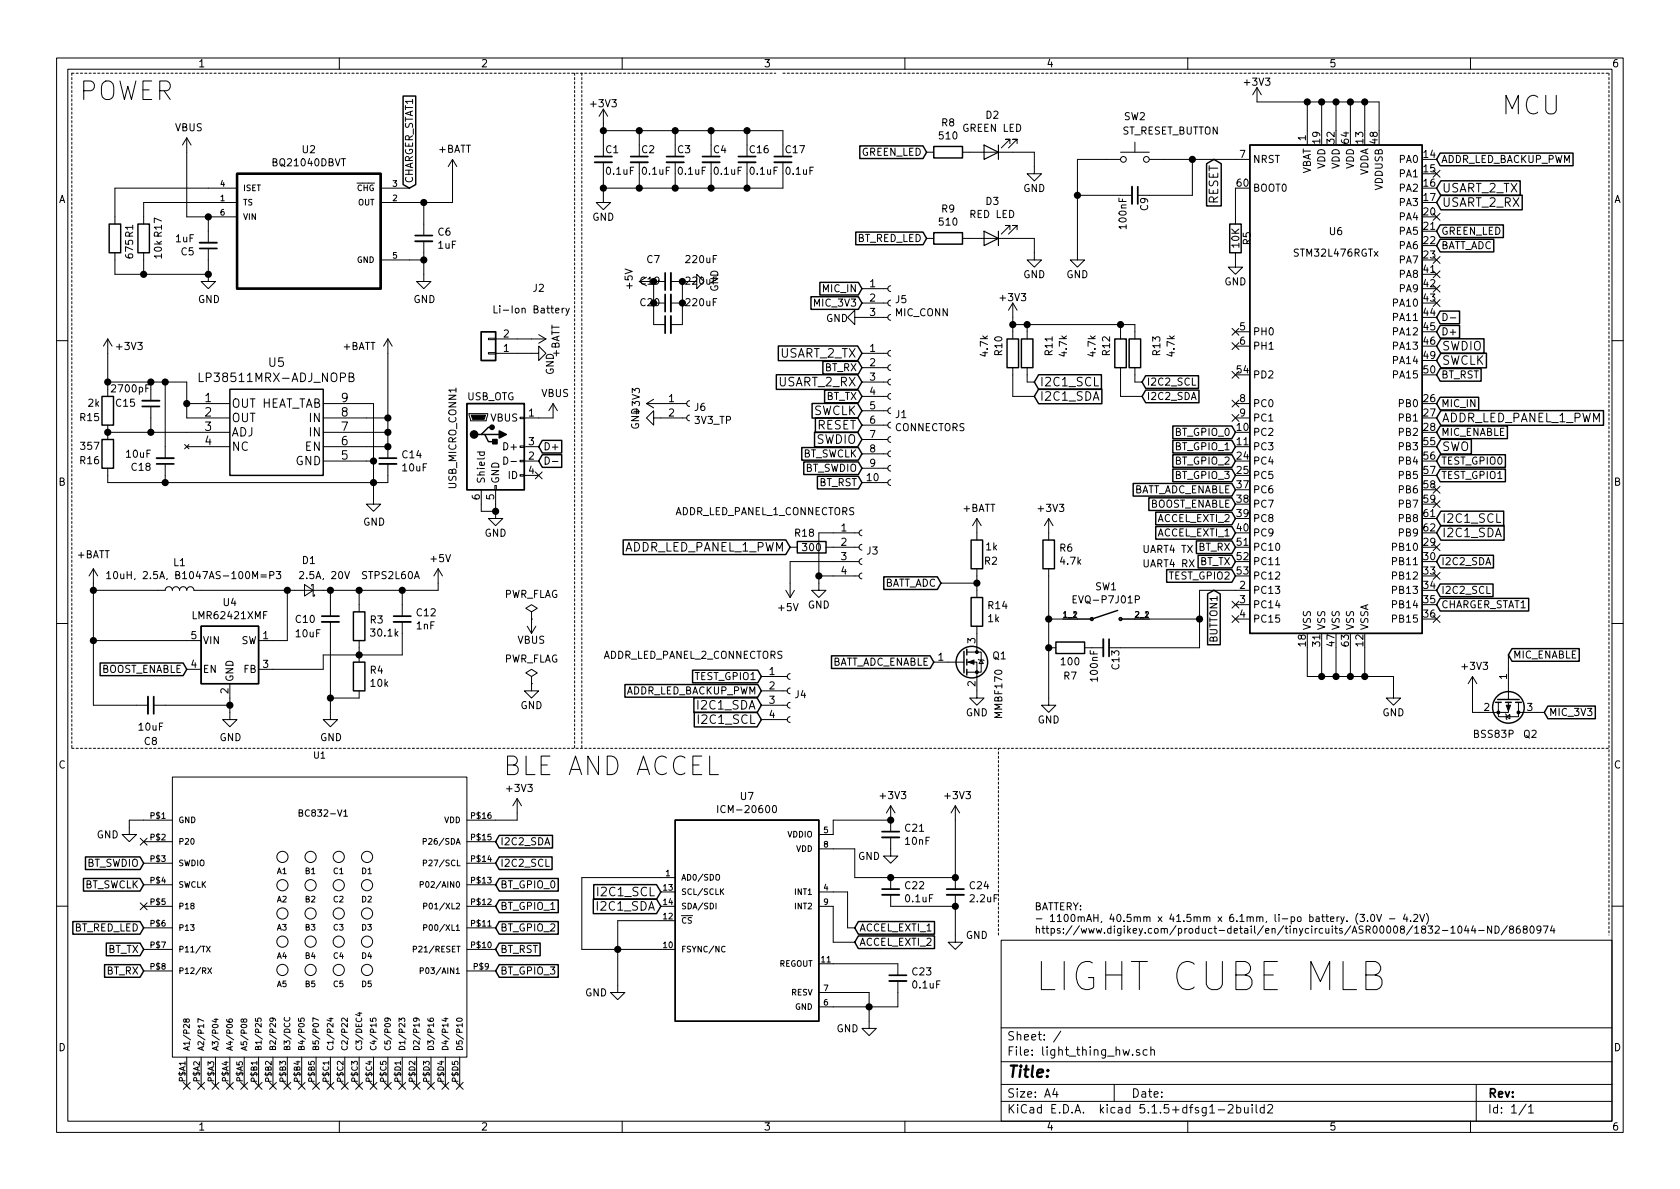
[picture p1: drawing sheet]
<svg xmlns="http://www.w3.org/2000/svg" width="297mm" height="210mm" viewBox="0 0 297 210" stroke-linecap="round" stroke-linejoin="round" font-family="sans-serif">
<defs><g id="words">
<text font-size="6.9" x="182.9" y="175.3">LIGHT CUBE MLB</text>
<g font-size="4.6">
<text x="14" y="17.8">POWER</text>
<text x="265.4" y="20.3">MCU</text>
<text x="88.9" y="137.2">BLE AND ACCEL</text>
</g>
<text font-size="2.8" x="178" y="190.5">Title:</text>
<g font-size="2.1">
<text x="254.9" y="34">USART_2_TX</text>
<text x="215.4" y="36.2" transform="rotate(-90 215.4 36.2)">RESET</text>
<text x="254.9" y="36.6">USART_2_RX</text>
<text x="47.5" y="64.9">U5</text>
<text x="137.9" y="63.2">USART_2_TX</text>
<text x="254.9" y="64.5">SWCLK</text>
<text x="254.9" y="62">SWDIO</text>
<text x="36.1" y="67.6">LP38511MRX-ADJ_NOPB</text>
<text x="36.2" y="71.1">1</text>
<text x="60.4" y="71.1">9</text>
<text x="137.7" y="68.3">USART_2_RX</text>
<text x="183.8" y="70.9">I2C1_SDA</text>
<text x="183.8" y="68.3">I2C1_SCL</text>
<text x="36.2" y="73.7">2</text>
<text x="36.2" y="76.2">3</text>
<text x="40.9" y="72.1">OUT HEAT_TAB</text>
<text x="40.9" y="74.6">OUT</text>
<text x="40.9" y="77.2">ADJ</text>
<text x="54.8" y="77.2">IN</text>
<text x="54.8" y="74.6">IN</text>
<text x="60.4" y="76.2">7</text>
<text x="60.4" y="73.7">8</text>
<text x="143.7" y="73.4">SWCLK</text>
<text x="144.4" y="75.9">RESET</text>
<text x="254.9" y="74.7">ADDR_LED_PANEL_1_PWM</text>
<text x="36.2" y="78.7">4</text>
<text x="40.9" y="79.7">NC</text>
<text x="52.2" y="82.3">GND</text>
<text x="54" y="79.7">EN</text>
<text x="60.4" y="81.3">5</text>
<text x="60.4" y="78.7">6</text>
<text x="144.3" y="78.5">SWDIO</text>
<text x="254.9" y="79.8">SWO</text>
<text x="254.9" y="95">I2C1_SDA</text>
<text x="254.9" y="92.5">I2C1_SCL</text>
<text x="110.1" y="97.5">ADDR_LED_PANEL_1_PWM</text>
<text x="123.6" y="125.5">I2C1_SDA</text>
<text x="123.8" y="128">I2C1_SCL</text>
<text x="105.8" y="161">I2C1_SDA</text>
<text x="106" y="158.5">I2C1_SCL</text>
<text x="178" y="184">Sheet: /</text>
<text x="178" y="186.7">File: light_thing_hw.sch</text>
<text x="178" y="196.9">KiCad E.D.A. kicad 5.1.5+dfsg1-2build2</text>
<text x="178" y="194.1">Size: A4</text>
<text x="200" y="194.1">Date:</text>
<text x="263" y="194.1">Rev:</text>
<text x="263" y="196.9">Id: 1/1</text>
</g>
<g font-size="1.8">
<text x="35" y="11.9">1</text>
<text x="85" y="11.9">2</text>
<text x="135" y="11.9">3</text>
<text x="185" y="11.9">4</text>
<text x="235" y="11.9">5</text>
<text x="285" y="11.9">6</text>
<text x="220.2" y="15.2">+3V3</text>
<text x="31" y="23.2">VBUS</text>
<text x="104.6" y="19">+3V3</text>
<text x="166.5" y="22.3">R8</text>
<text x="170.3" y="23.3">GREEN LED</text>
<text x="174.3" y="21">D2</text>
<text x="198.3" y="23.8">ST_RESET_BUTTON</text>
<text x="198.8" y="21.3">SW2</text>
<text x="48.4" y="29.4">BQ21040DBVT</text>
<text x="53.5" y="27.1">U2</text>
<text x="77.5" y="27">+BATT</text>
<text x="107.1" y="27.1">C1</text>
<text x="113.5" y="27.1">C2</text>
<text x="119.8" y="27.1">C3</text>
<text x="126.2" y="27.1">C4</text>
<text x="132.6" y="27.1">C16</text>
<text x="139" y="27.1">C17</text>
<text x="152.2" y="27.6">GREEN_LED</text>
<text x="166.2" y="24.7">510</text>
<text x="219.2" y="27.9">7</text>
<text x="221.5" y="28.8">NRST</text>
<text x="230.9" y="24.9" transform="rotate(-90 230.9 24.9)">1</text>
<text x="233.4" y="25.3" transform="rotate(-90 233.4 25.3)">19</text>
<text x="234.3" y="29.9" transform="rotate(-90 234.3 29.9)">VDD</text>
<text x="236" y="25.3" transform="rotate(-90 236 25.3)">32</text>
<text x="236.9" y="29.9" transform="rotate(-90 236.9 29.9)">VDD</text>
<text x="238.5" y="25.3" transform="rotate(-90 238.5 25.3)">64</text>
<text x="239.4" y="29.9" transform="rotate(-90 239.4 29.9)">VDD</text>
<text x="241" y="25.3" transform="rotate(-90 241 25.3)">13</text>
<text x="243.6" y="25.3" transform="rotate(-90 243.6 25.3)">48</text>
<text x="247.5" y="28.8">PA0</text>
<text x="251.8" y="27.9">14</text>
<text x="254.8" y="28.8">ADDR_LED_BACKUP_PWM</text>
<text x="10.4" y="35.9">A</text>
<text x="73" y="32.5" transform="rotate(-90 73 32.5)">CHARGER_STAT1</text>
<text x="107.3" y="30.9">0.1uF</text>
<text x="113.7" y="30.9">0.1uF</text>
<text x="120" y="30.9">0.1uF</text>
<text x="126.4" y="30.9">0.1uF</text>
<text x="132.7" y="30.9">0.1uF</text>
<text x="139.1" y="30.9">0.1uF</text>
<text x="180.9" y="34">GND</text>
<text x="218.7" y="33">60</text>
<text x="221.5" y="33.9">BOOT0</text>
<text x="231.8" y="31" transform="rotate(-90 231.8 31)">VBAT</text>
<text x="241.9" y="31.2" transform="rotate(-90 241.9 31.2)">VDDA</text>
<text x="244.5" y="33.6" transform="rotate(-90 244.5 33.6)">VDDUSB</text>
<text x="247.5" y="31.4">PA1</text>
<text x="247.5" y="33.9">PA2</text>
<text x="251.8" y="30.5">15</text>
<text x="251.8" y="33">16</text>
<text x="251.8" y="35.6">17</text>
<text x="285.4" y="35.9">A</text>
<text x="77.5" y="41.7">C6</text>
<text x="104.7" y="39">GND</text>
<text x="166.2" y="39.9">510</text>
<text x="166.5" y="37.6">R9</text>
<text x="171.6" y="38.6">RED LED</text>
<text x="174.3" y="36.2">D3</text>
<text x="199.2" y="40.3" transform="rotate(-90 199.2 40.3)">100nF</text>
<text x="203" y="37.2" transform="rotate(-90 203 37.2)">C9</text>
<text x="235.1" y="41.6">U6</text>
<text x="247.5" y="36.4">PA3</text>
<text x="247.5" y="39">PA4</text>
<text x="247.5" y="41.5">PA5</text>
<text x="251.8" y="38.1">20</text>
<text x="251.8" y="40.6">21</text>
<text x="254.8" y="41.5">GREEN_LED</text>
<text x="23.5" y="45.5" transform="rotate(-90 23.5 45.5)">675 R1</text>
<text x="28.6" y="45.6" transform="rotate(-90 28.6 45.6)">10k R17</text>
<text x="31.1" y="42.8">1uF</text>
<text x="32.1" y="45.2">C5</text>
<text x="77.5" y="44">1uF</text>
<text x="114.4" y="46.5">C7</text>
<text x="121.4" y="46.5">220uF</text>
<text x="151.4" y="42.8">BT_RED_LED</text>
<text x="219.1" y="43.8" transform="rotate(-90 219.1 43.8)">10K</text>
<text x="221.2" y="43.3" transform="rotate(-90 221.2 43.3)">R5</text>
<text x="229" y="45.4">STM32L476RGTx</text>
<text x="247.5" y="44.1">PA6</text>
<text x="247.5" y="46.6">PA7</text>
<text x="251.8" y="43.2">22</text>
<text x="251.8" y="45.7">23</text>
<text x="254.8" y="44.1">BATT_ADC</text>
<text x="35" y="53.6">GND</text>
<text x="73.1" y="53.6">GND</text>
<text x="94.3" y="51.6">J2</text>
<text x="111.9" y="51" transform="rotate(-90 111.9 51)">+5V</text>
<text x="113.3" y="50.3">C19</text>
<text x="121.4" y="50.3">220uF</text>
<text x="127" y="51.6" transform="rotate(-90 127 51.6)">GND</text>
<text x="145.6" y="51.7">MIC_IN</text>
<text x="153.8" y="50.8">1</text>
<text x="153.8" y="53.3">2</text>
<text x="158.4" y="53.6">J5</text>
<text x="177" y="53.3">+3V3</text>
<text x="180.9" y="49.2">GND</text>
<text x="188.5" y="49.2">GND</text>
<text x="216.5" y="50.5">GND</text>
<text x="247.5" y="49.1">PA8</text>
<text x="247.5" y="51.7">PA9</text>
<text x="251.8" y="53.3">43</text>
<text x="251.8" y="48.3">41</text>
<text x="251.8" y="50.8">42</text>
<text x="88.3" y="55.4">Li-Ion Battery</text>
<text x="89.1" y="59.7">2</text>
<text x="113.3" y="54.1">C20</text>
<text x="121.4" y="54.1">220uF</text>
<text x="144.2" y="54.2">MIC_3V3</text>
<text x="146" y="56.9">GND</text>
<text x="153.8" y="55.9">3</text>
<text x="158.3" y="55.9">MIC_CONN</text>
<text x="219.2" y="58.4">5</text>
<text x="221.5" y="59.3">PH0</text>
<text x="246.5" y="54.2">PA10</text>
<text x="246.5" y="56.8">PA11</text>
<text x="246.5" y="59.3">PA12</text>
<text x="251.8" y="55.9">44</text>
<text x="251.8" y="58.4">45</text>
<text x="254.8" y="59.3">D+</text>
<text x="20.8" y="61.9">+3V3</text>
<text x="60.6" y="61.9">+BATT</text>
<text x="89.1" y="62.2">1</text>
<text x="98.9" y="63.2" transform="rotate(-90 98.9 63.2)">+BATT</text>
<text x="145.8" y="65.7">BT_RX</text>
<text x="153.8" y="62.2">1</text>
<text x="153.8" y="64.8">2</text>
<text x="174.7" y="62.9" transform="rotate(-90 174.7 62.9)">4.7k</text>
<text x="177.2" y="62.8" transform="rotate(-90 177.2 62.8)">R10</text>
<text x="186.1" y="62.8" transform="rotate(-90 186.1 62.8)">R11</text>
<text x="188.6" y="62.9" transform="rotate(-90 188.6 62.9)">4.7k</text>
<text x="193.7" y="62.9" transform="rotate(-90 193.7 62.9)">4.7k</text>
<text x="196.3" y="62.8" transform="rotate(-90 196.3 62.8)">R12</text>
<text x="205.2" y="62.8" transform="rotate(-90 205.2 62.8)">R13</text>
<text x="207.7" y="62.9" transform="rotate(-90 207.7 62.9)">4.7k</text>
<text x="219.2" y="61">6</text>
<text x="221.5" y="61.8">PH1</text>
<text x="246.5" y="61.8">PA13</text>
<text x="246.5" y="64.4">PA14</text>
<text x="251.8" y="61">46</text>
<text x="251.8" y="63.5">49</text>
<text x="15.6" y="71.9">2k</text>
<text x="20" y="69.4">2700pF</text>
<text x="20.6" y="71.9">C15</text>
<text x="82.5" y="70.8">USB_OTG</text>
<text x="95.7" y="70.2">VBUS</text>
<text x="97.9" y="66.3" transform="rotate(-90 97.9 66.3)">GND</text>
<text x="118.3" y="71.1">1</text>
<text x="146" y="70.7">BT_TX</text>
<text x="153.8" y="67.3">3</text>
<text x="153.8" y="69.8">4</text>
<text x="202.7" y="68.2">I2C2_SCL</text>
<text x="202.7" y="70.7">I2C2_SDA</text>
<text x="218.7" y="66">54</text>
<text x="219.2" y="71.1">8</text>
<text x="221.5" y="66.9">PD2</text>
<text x="246.5" y="66.9">PA15</text>
<text x="251.8" y="66">50</text>
<text x="251.8" y="71.1">26</text>
<text x="254.8" y="66.9">BT_RST</text>
<text x="14.2" y="74.5">R15</text>
<text x="86.8" y="74.5">VBUS</text>
<text x="93.5" y="73.7">1</text>
<text x="113" y="76" transform="rotate(-90 113 76)">GND</text>
<text x="113.1" y="73.1" transform="rotate(-90 113.1 73.1)">+3V3</text>
<text x="118.3" y="73.7">2</text>
<text x="122.8" y="72.7">J6</text>
<text x="122.9" y="75">3V3_TP</text>
<text x="153.8" y="72.4">5</text>
<text x="153.8" y="74.9">6</text>
<text x="153.8" y="77.5">7</text>
<text x="158.2" y="76.2">CONNECTORS</text>
<text x="158.4" y="73.9">J1</text>
<text x="207.9" y="77.1">BT_GPIO_0</text>
<text x="218.7" y="76.2">10</text>
<text x="219.2" y="73.7">9</text>
<text x="221.5" y="72">PC0</text>
<text x="221.5" y="74.5">PC1</text>
<text x="221.5" y="77.1">PC2</text>
<text x="247.5" y="72">PB0</text>
<text x="247.5" y="74.5">PB1</text>
<text x="247.5" y="77.1">PB2</text>
<text x="251.8" y="73.7">27</text>
<text x="251.8" y="76.2">28</text>
<text x="254.8" y="72">MIC_IN</text>
<text x="254.8" y="77.1">MIC_ENABLE</text>
<text x="14.2" y="82.1">R16</text>
<text x="14.4" y="79.5">357</text>
<text x="22.4" y="80.9">10uF</text>
<text x="23.3" y="83.3">C18</text>
<text x="71.2" y="81">C14</text>
<text x="71.2" y="83.4">10uF</text>
<text x="89.4" y="79.6">D+</text>
<text x="93.5" y="81.3">2</text>
<text x="93.5" y="78.7">3</text>
<text x="93.5" y="83.8">4</text>
<text x="96" y="79.6">D+</text>
<text x="141.8" y="80.9">BT_SWCLK</text>
<text x="142.3" y="83.4">BT_SWDIO</text>
<text x="153.8" y="80">8</text>
<text x="153.8" y="82.5">9</text>
<text x="207.9" y="82.2">BT_GPIO_2</text>
<text x="207.9" y="79.6">BT_GPIO_1</text>
<text x="218.7" y="78.7">11</text>
<text x="218.7" y="81.3">24</text>
<text x="218.7" y="83.8">25</text>
<text x="221.5" y="79.6">PC3</text>
<text x="221.5" y="82.2">PC4</text>
<text x="247.5" y="79.6">PB3</text>
<text x="247.5" y="82.2">PB4</text>
<text x="251.8" y="78.7">55</text>
<text x="251.8" y="81.3">56</text>
<text x="251.8" y="83.8">57</text>
<text x="254.8" y="82.2">TEST_GPIO0</text>
<text x="10.4" y="85.9">B</text>
<text x="80.7" y="86.4" transform="rotate(-90 80.7 86.4)">USB_MICRO_CONN1</text>
<text x="84.8" y="88.4" transform="rotate(-90 84.8 88.4)">6</text>
<text x="85.7" y="85.6" transform="rotate(-90 85.7 85.6)">Shield</text>
<text x="87.4" y="88.4" transform="rotate(-90 87.4 88.4)">5</text>
<text x="88.3" y="85.6" transform="rotate(-90 88.3 85.6)">GND</text>
<text x="89.9" y="84.7">ID</text>
<text x="144.7" y="86">BT_RST</text>
<text x="153.3" y="85.1">10</text>
<text x="199.9" y="87.2">BATT_ADC_ENABLE</text>
<text x="203.1" y="89.8">BOOST_ENABLE</text>
<text x="207.9" y="84.7">BT_GPIO_3</text>
<text x="218.7" y="86.4">37</text>
<text x="218.7" y="88.9">38</text>
<text x="221.5" y="84.7">PC5</text>
<text x="221.5" y="87.2">PC6</text>
<text x="221.5" y="89.8">PC7</text>
<text x="247.5" y="84.7">PB5</text>
<text x="247.5" y="87.2">PB6</text>
<text x="247.5" y="89.8">PB7</text>
<text x="251.8" y="86.4">58</text>
<text x="251.8" y="88.9">59</text>
<text x="254.8" y="84.7">TEST_GPIO1</text>
<text x="285.4" y="85.9">B</text>
<text x="64.2" y="93">GND</text>
<text x="85.7" y="94.9">GND</text>
<text x="119.3" y="91.1">ADDR_LED_PANEL_1_CONNECTORS</text>
<text x="140.6" y="94.9">R18</text>
<text x="148.7" y="94">1</text>
<text x="170.2" y="90.5">+BATT</text>
<text x="183.7" y="90.5">+3V3</text>
<text x="204.7" y="92.3">ACCEL_EXTI_2</text>
<text x="204.7" y="94.9">ACCEL_EXTI_1</text>
<text x="218.7" y="91.4">39</text>
<text x="218.7" y="94">40</text>
<text x="221.5" y="92.3">PC8</text>
<text x="221.5" y="94.9">PC9</text>
<text x="247.5" y="92.3">PB8</text>
<text x="247.5" y="94.9">PB9</text>
<text x="251.8" y="91.4">61</text>
<text x="251.8" y="94">62</text>
<text x="13.6" y="98.7">+BATT</text>
<text x="30.7" y="100.1">L1</text>
<text x="53.5" y="99.7">D1</text>
<text x="76.3" y="99.4">+5V</text>
<text x="142" y="97.5">300</text>
<text x="148.7" y="96.5">2</text>
<text x="148.7" y="99.1">3</text>
<text x="148.7" y="101.6">4</text>
<text x="153.3" y="98.1">J3</text>
<text x="174.1" y="99.9">R2</text>
<text x="174.4" y="97.3">1k</text>
<text x="187.4" y="97.6">R6</text>
<text x="187.6" y="99.9">4.7k</text>
<text x="201.9" y="100.3">UART4 RX</text>
<text x="201.9" y="97.8">UART4 TX</text>
<text x="211.9" y="97.4">BT_RX</text>
<text x="212" y="99.9">BT_TX</text>
<text x="218.7" y="96.5">51</text>
<text x="218.7" y="99.1">52</text>
<text x="218.7" y="101.6">53</text>
<text x="221.5" y="97.4">PC10</text>
<text x="221.5" y="99.9">PC11</text>
<text x="246.5" y="97.4">PB10</text>
<text x="246.5" y="99.9">PB11</text>
<text x="251.8" y="96.5">29</text>
<text x="251.8" y="99.1">30</text>
<text x="251.8" y="101.6">33</text>
<text x="254.8" y="99.9">I2C2_SDA</text>
<text x="21.3" y="102.4">10uH, 2.5A, B1047AS-100M=P3</text>
<text x="39.5" y="107.2">U4</text>
<text x="54.1" y="102.4">2.5A, 20V STPS2L60A</text>
<text x="89" y="105.7">PWR_FLAG</text>
<text x="142.8" y="107.6">GND</text>
<text x="156.1" y="103.8">BATT_ADC</text>
<text x="174.8" y="107.7">R14</text>
<text x="190.3" y="106.7">EVQ-P7J01P</text>
<text x="193.7" y="104.4">SW1</text>
<text x="206.7" y="102.5">TEST_GPIO2</text>
<text x="219.2" y="104.1">2</text>
<text x="219.2" y="106.7">3</text>
<text x="221.5" y="102.5">PC12</text>
<text x="221.5" y="105">PC13</text>
<text x="221.5" y="107.6">PC14</text>
<text x="246.5" y="102.5">PB12</text>
<text x="246.5" y="105">PB13</text>
<text x="246.5" y="107.6">PB14</text>
<text x="251.8" y="104.1">34</text>
<text x="251.8" y="106.7">35</text>
<text x="254.8" y="107.6">CHARGER_STAT1</text>
<text x="254.8" y="105">I2C2_SCL</text>
<text x="33.8" y="113">5</text>
<text x="34.4" y="109.5">LMR62421XMF</text>
<text x="35.8" y="113.9">VIN</text>
<text x="42.6" y="113.9">SW</text>
<text x="46.5" y="113">1</text>
<text x="52.3" y="110.2">C10</text>
<text x="52.4" y="112.7">10uF</text>
<text x="65.5" y="110.3">R3</text>
<text x="65.8" y="112.6">30.1k</text>
<text x="73.7" y="111.3">1nF</text>
<text x="73.7" y="109">C12</text>
<text x="91.5" y="113.8">VBUS</text>
<text x="137.7" y="108.1">+5V</text>
<text x="172.5" y="113.8" transform="rotate(-90 172.5 113.8)">3</text>
<text x="174.7" y="110">1k</text>
<text x="215.3" y="113.5" transform="rotate(-90 215.3 113.5)">BUTTON1</text>
<text x="219.2" y="109.2">4</text>
<text x="221.5" y="110.1">PC15</text>
<text x="231.8" y="111.5" transform="rotate(-90 231.8 111.5)">VSS</text>
<text x="234.3" y="111.5" transform="rotate(-90 234.3 111.5)">VSS</text>
<text x="236.9" y="111.5" transform="rotate(-90 236.9 111.5)">VSS</text>
<text x="239.4" y="111.5" transform="rotate(-90 239.4 111.5)">VSS</text>
<text x="241.9" y="111.5" transform="rotate(-90 241.9 111.5)">VSSA</text>
<text x="246.5" y="110.1">PB15</text>
<text x="251.8" y="109.2">36</text>
<text x="17.7" y="119">BOOST_ENABLE</text>
<text x="33.8" y="118.1">4</text>
<text x="35.8" y="119">EN</text>
<text x="43.1" y="119">FB</text>
<text x="46.5" y="118.1">3</text>
<text x="65.5" y="119.1">R4</text>
<text x="89" y="117.2">PWR_FLAG</text>
<text x="106.6" y="116.5">ADDR_LED_PANEL_2_CONNECTORS</text>
<text x="136" y="119.4">1</text>
<text x="146.5" y="117.7">BATT_ADC_ENABLE</text>
<text x="165.9" y="116.8">1</text>
<text x="175.6" y="116.6">Q1</text>
<text x="187.7" y="117.6">100</text>
<text x="197.9" y="118.3" transform="rotate(-90 197.9 118.3)">C13</text>
<text x="230.9" y="114.2" transform="rotate(-90 230.9 114.2)">18</text>
<text x="233.4" y="114.2" transform="rotate(-90 233.4 114.2)">31</text>
<text x="236" y="114.2" transform="rotate(-90 236 114.2)">47</text>
<text x="238.5" y="114.2" transform="rotate(-90 238.5 114.2)">63</text>
<text x="241" y="114.2" transform="rotate(-90 241 114.2)">12</text>
<text x="258.6" y="118.5">+3V3</text>
<text x="267.5" y="116.5">MIC_ENABLE</text>
<text x="40.4" y="122.7" transform="rotate(-90 40.4 122.7)">2</text>
<text x="41.3" y="120.6" transform="rotate(-90 41.3 120.6)">GND</text>
<text x="65.6" y="121.5">10k</text>
<text x="92" y="125.4">GND</text>
<text x="110.3" y="122.8">ADDR_LED_BACKUP_PWM</text>
<text x="122.9" y="120.3">TEST_GPIO1</text>
<text x="136" y="121.9">2</text>
<text x="136" y="124.5">3</text>
<text x="140.6" y="123.5">J4</text>
<text x="172.5" y="121.4" transform="rotate(-90 172.5 121.4)">2</text>
<text x="188.1" y="120.2">R7</text>
<text x="194.1" y="120.3" transform="rotate(-90 194.1 120.3)">100nF</text>
<text x="262.4" y="125.7">2</text>
<text x="266.4" y="120.1" transform="rotate(-90 266.4 120.1)">1</text>
<text x="270" y="125.7">3</text>
<text x="24.6" y="129.2">10uF</text>
<text x="25.6" y="131.7">C8</text>
<text x="38.8" y="131.1">GND</text>
<text x="56.6" y="131.1">GND</text>
<text x="136" y="127">4</text>
<text x="170.8" y="126.7">GND</text>
<text x="177.2" y="126.8" transform="rotate(-90 177.2 126.8)">MMBF170</text>
<text x="183.5" y="127.9">GND</text>
<text x="244.4" y="126.7">GND</text>
<text x="260.7" y="130.5">BSS83P</text>
<text x="269.4" y="130.5">Q2</text>
<text x="273.8" y="126.6">MIC_3V3</text>
<text x="10.4" y="135.9">C</text>
<text x="285.4" y="135.9">C</text>
<text x="89.7" y="140">+3V3</text>
<text x="127.7" y="143.8">ICM-20600</text>
<text x="131" y="141.5">U7</text>
<text x="155.8" y="141.3">+3V3</text>
<text x="167.2" y="141.3">+3V3</text>
<text x="17.1" y="148.3">GND</text>
<text x="88.4" y="149.5">I2C2_SDA</text>
<text x="160.1" y="147.1">C21</text>
<text x="160.1" y="149.4">10nF</text>
<text x="15.3" y="153.3">BT_SWDIO</text>
<text x="88.4" y="153.3">I2C2_SCL</text>
<text x="151.7" y="152.1">GND</text>
<text x="14.8" y="157.1">BT_SWCLK</text>
<text x="88.4" y="157.1">BT_GPIO_0</text>
<text x="88.4" y="160.9">BT_GPIO_1</text>
<text x="160.1" y="157.2">C22</text>
<text x="160.2" y="159.6">0.1uF</text>
<text x="171.5" y="157.2">C24</text>
<text x="171.6" y="159.6">2.2uF</text>
<text x="182.9" y="161">BATTERY:</text>
<text x="13" y="164.7">BT_RED_LED</text>
<text x="88.4" y="164.7">BT_GPIO_2</text>
<text x="151.9" y="167.3">ACCEL_EXTI_2</text>
<text x="151.9" y="164.7">ACCEL_EXTI_1</text>
<text x="170.8" y="166">GND</text>
<text x="182.9" y="163">- 1100mAH, 40.5mm x 41.5mm x 6.1mm, li-po battery. (3.0V - 4.2V)</text>
<text x="182.9" y="165.1">https://www.digikey.com/product-detail/en/tinycircuits/ASR00008/1832-1044-ND/8680974</text>
<text x="18.8" y="172.3">BT_RX</text>
<text x="19" y="168.5">BT_TX</text>
<text x="88.4" y="168.5">BT_RST</text>
<text x="88.4" y="172.3">BT_GPIO_3</text>
<text x="161.4" y="172.5">C23</text>
<text x="103.5" y="176.2">GND</text>
<text x="161.5" y="174.8">0.1uF</text>
<text x="10.4" y="185.9">D</text>
<text x="147.9" y="182.5">GND</text>
<text x="285.4" y="185.9">D</text>
<text x="35" y="199.9">1</text>
<text x="85" y="199.9">2</text>
<text x="135" y="199.9">3</text>
<text x="185" y="199.9">4</text>
<text x="235" y="199.9">5</text>
<text x="285" y="199.9">6</text>
</g>
<g font-size="1.6">
<text x="55.5" y="134.1">U1</text>
<text x="53.4" y="144.4">BC832-V1</text>
</g>
<g font-size="1.4">
<text x="39" y="33">4</text>
<text x="39" y="35.6">1</text>
<text x="42.9" y="33.8">ISET</text>
<text x="63.1" y="33.8">CHG</text>
<text x="69.5" y="33">3</text>
<text x="69.5" y="35.6">2</text>
<text x="39" y="38.1">6</text>
<text x="42.9" y="36.3">TS</text>
<text x="42.9" y="38.9">VIN</text>
<text x="63.3" y="36.3">OUT</text>
<text x="63.1" y="46.5">GND</text>
<text x="69.5" y="45.7">5</text>
<text x="188.1" y="109.2">1_1</text>
<text x="189.6" y="109.2">2</text>
<text x="200.8" y="109.2">2_1</text>
<text x="202.3" y="109.2">2</text>
<text x="26.7" y="144.8">P$1</text>
<text x="26.7" y="148.6">P$2</text>
<text x="31.5" y="145.5">GND</text>
<text x="31.5" y="149.3">P20</text>
<text x="75.6" y="149.3">P26/SDA</text>
<text x="78.5" y="145.5">VDD</text>
<text x="83.4" y="148.6">P$15</text>
<text x="83.4" y="144.8">P$16</text>
<text x="139.3" y="148.1">VDDIO</text>
<text x="145.7" y="147.3">5</text>
<text x="145.7" y="149.9">8</text>
<text x="26.7" y="152.4">P$3</text>
<text x="31.5" y="153.2">SWDIO</text>
<text x="49" y="154.6">A1</text>
<text x="54" y="154.6">B1</text>
<text x="59" y="154.6">C1</text>
<text x="64" y="154.6">D1</text>
<text x="75.8" y="153.2">P27/SCL</text>
<text x="83.4" y="152.4">P$14</text>
<text x="117.7" y="154.9">1</text>
<text x="120.4" y="155.7">AD0/SDO</text>
<text x="140.8" y="150.6">VDD</text>
<text x="26.7" y="156.2">P$4</text>
<text x="26.7" y="160">P$5</text>
<text x="31.5" y="157">SWCLK</text>
<text x="31.5" y="160.8">P18</text>
<text x="49" y="159.6">A2</text>
<text x="54" y="159.6">B2</text>
<text x="59" y="159.6">C2</text>
<text x="64" y="159.6">D2</text>
<text x="75.4" y="157">P02/AIN0</text>
<text x="76" y="160.8">P01/XL2</text>
<text x="83.4" y="160">P$12</text>
<text x="83.4" y="156.2">P$13</text>
<text x="117.3" y="157.5">13</text>
<text x="117.3" y="160">14</text>
<text x="120.4" y="158.2">SCL/SCLK</text>
<text x="120.4" y="160.8">SDA/SDI</text>
<text x="140.7" y="158.2">INT1</text>
<text x="140.7" y="160.8">INT2</text>
<text x="145.7" y="157.5">4</text>
<text x="145.7" y="160">9</text>
<text x="26.7" y="163.8">P$6</text>
<text x="26.7" y="167.6">P$7</text>
<text x="31.5" y="164.6">P13</text>
<text x="49" y="164.5">A3</text>
<text x="54" y="164.5">B3</text>
<text x="59" y="164.5">C3</text>
<text x="64" y="164.5">D3</text>
<text x="76" y="164.6">P00/XL1</text>
<text x="83.4" y="167.6">P$10</text>
<text x="83.4" y="163.8">P$11</text>
<text x="117.3" y="167.6">10</text>
<text x="117.3" y="162.6">12</text>
<text x="120.4" y="163.3">CS</text>
<text x="26.7" y="171.4">P$8</text>
<text x="31.5" y="168.4">P11/TX</text>
<text x="31.5" y="172.2">P12/RX</text>
<text x="49" y="169.5">A4</text>
<text x="54" y="169.5">B4</text>
<text x="59" y="169.5">C4</text>
<text x="64" y="169.5">D4</text>
<text x="73.9" y="168.4">P21/RESET</text>
<text x="75.4" y="172.2">P03/AIN1</text>
<text x="83.8" y="171.4">P$9</text>
<text x="120.4" y="168.4">FSYNC/NC</text>
<text x="137.7" y="170.9">REGOUT</text>
<text x="145.3" y="170.2">11</text>
<text x="49" y="174.5">A5</text>
<text x="54" y="174.5">B5</text>
<text x="59" y="174.5">C5</text>
<text x="64" y="174.5">D5</text>
<text x="139.9" y="176">RESV</text>
<text x="140.6" y="178.6">GND</text>
<text x="145.7" y="177.8">6</text>
<text x="145.7" y="175.3">7</text>
<text x="33.5" y="185.9" transform="rotate(-90 33.5 185.9)">A1/P28</text>
<text x="36.1" y="185.9" transform="rotate(-90 36.1 185.9)">A2/P17</text>
<text x="38.6" y="185.9" transform="rotate(-90 38.6 185.9)">A3/P04</text>
<text x="41.1" y="185.9" transform="rotate(-90 41.1 185.9)">A4/P06</text>
<text x="43.7" y="185.9" transform="rotate(-90 43.7 185.9)">A5/P08</text>
<text x="46.2" y="185.9" transform="rotate(-90 46.2 185.9)">B1/P25</text>
<text x="48.8" y="185.9" transform="rotate(-90 48.8 185.9)">B2/P29</text>
<text x="51.3" y="185.9" transform="rotate(-90 51.3 185.9)">B3/DCC</text>
<text x="53.8" y="185.9" transform="rotate(-90 53.8 185.9)">B4/P05</text>
<text x="56.4" y="185.9" transform="rotate(-90 56.4 185.9)">B5/P07</text>
<text x="58.9" y="185.9" transform="rotate(-90 58.9 185.9)">C1/P24</text>
<text x="61.5" y="185.9" transform="rotate(-90 61.5 185.9)">C2/P22</text>
<text x="64" y="185.9" transform="rotate(-90 64 185.9)">C3/DEC4</text>
<text x="66.5" y="185.9" transform="rotate(-90 66.5 185.9)">C4/P15</text>
<text x="69.1" y="185.9" transform="rotate(-90 69.1 185.9)">C5/P09</text>
<text x="71.6" y="185.9" transform="rotate(-90 71.6 185.9)">D1/P23</text>
<text x="74.2" y="185.9" transform="rotate(-90 74.2 185.9)">D2/P19</text>
<text x="76.7" y="185.9" transform="rotate(-90 76.7 185.9)">D3/P16</text>
<text x="79.2" y="185.9" transform="rotate(-90 79.2 185.9)">D4/P14</text>
<text x="81.8" y="185.9" transform="rotate(-90 81.8 185.9)">D5/P10</text>
<text x="32.8" y="191.2" transform="rotate(-90 32.8 191.2)">P$A1</text>
<text x="35.3" y="191.2" transform="rotate(-90 35.3 191.2)">P$A2</text>
<text x="37.8" y="191.2" transform="rotate(-90 37.8 191.2)">P$A3</text>
<text x="40.4" y="191.2" transform="rotate(-90 40.4 191.2)">P$A4</text>
<text x="42.9" y="191.2" transform="rotate(-90 42.9 191.2)">P$A5</text>
<text x="45.5" y="191.2" transform="rotate(-90 45.5 191.2)">P$B1</text>
<text x="48" y="191.2" transform="rotate(-90 48 191.2)">P$B2</text>
<text x="50.5" y="191.2" transform="rotate(-90 50.5 191.2)">P$B3</text>
<text x="53.1" y="191.2" transform="rotate(-90 53.1 191.2)">P$B4</text>
<text x="55.6" y="191.2" transform="rotate(-90 55.6 191.2)">P$B5</text>
<text x="58.2" y="191.2" transform="rotate(-90 58.2 191.2)">P$C1</text>
<text x="60.7" y="191.2" transform="rotate(-90 60.7 191.2)">P$C2</text>
<text x="63.2" y="191.2" transform="rotate(-90 63.2 191.2)">P$C3</text>
<text x="65.8" y="191.2" transform="rotate(-90 65.8 191.2)">P$C4</text>
<text x="68.3" y="191.2" transform="rotate(-90 68.3 191.2)">P$C5</text>
<text x="70.9" y="191.2" transform="rotate(-90 70.9 191.2)">P$D1</text>
<text x="73.4" y="191.2" transform="rotate(-90 73.4 191.2)">P$D2</text>
<text x="75.9" y="191.2" transform="rotate(-90 75.9 191.2)">P$D3</text>
<text x="78.5" y="191.2" transform="rotate(-90 78.5 191.2)">P$D4</text>
<text x="81" y="191.2" transform="rotate(-90 81 191.2)">P$D5</text>
</g>
</g></defs>
<g fill="none" stroke="#000" stroke-width=".18">
<path d="M10 10.3h277v189.9h-277zM12 12.2h273v186.1h-273zM60 10.3v1.9M106.7 19.3v6.3M106.7 19.3l-.8 1.3M106.7 19.3l.7 1.3M110 10.3v1.9M160 10.3v1.9M210 10.3v1.9M222.2 15.5l-.7 1.3M222.2 15.5v2.5h21.6v5.1M222.2 15.5l.8 1.3"/>
<path d="M231.1 18v7.6M233.7 18v5.1M236.2 18v5.1M238.8 18v5.1M241.3 18v5.1M260 10.3v1.9M33 24.4l-.7 1.2M33 24.4v13.9h8.9M33 24.4l.8 1.2M36.8 38.3v4.6M41.9 33.3h-21.6v6.3M41.9 35.8h-16.5v3.8"/>
<path d="M67.3 33.3h5.1M74.9 35.8v5.9M80 28.2l-.8 1.3M80 28.2v7.6h-12.7M80 28.2l.8 1.3M106.7 28.7v7.1h1.2l-1.2 1.3-1.3-1.3h1.3M106.7 23.1h31.7v2.5M113 23.1v2.5M113 28.7v4.6M119.4 23.1v2.5M119.4 28.7v4.6M125.7 23.1v2.5"/>
<path d="M125.7 28.7v4.6M132.1 23.1v2.5M132.1 28.7v4.6M138.4 28.7v4.6h-31.7M163.8 26.9h1.3M170.2 26.9h12.7v3.8h1.2l-1.2 1.3-1.3-1.3h1.3M178.6 25.4v-.8h-.8h.8l-1.6 1.6M179.8 25.4v-.8h-.7h.7l-1.5 1.6M190.5 34.5h9.7M198.1 28.2h-7.6v17.8h1.3l-1.3 1.2-1.3-1.2h1.3M198.1 26.9h5.1M200.7 25.1v1.8"/>
<path d="M203.2 28.2h17.8M210.8 28.2v6.3h-7.6M218.4 33.3v6.3M253.4 37.7l1.2 1.3M253.4 30.1l1.2 1.2M254.6 37.7l-1.2 1.3M254.6 30.1l-1.2 1.2M19 59.9v10.2M19 59.9l-.7 1.3M19 59.9l.8 1.3M20.3 44.7v3.8h16.5M25.4 44.7v3.8"/>
<path d="M36.8 48.5v1.3h1.3l-1.3 1.2-1.2-1.2h1.2M36.8 43.9v4.6M67.3 46h7.6M68.6 59.9l-.8 1.3M68.6 59.9v21.1M68.6 59.9l.7 1.3M74.9 42.7v7.1h1.3l-1.3 1.2-1.2-1.2h1.2M86.4 59.8h1.2v.3h-1.2zM87.4 54.1v1.2h.6M87.6 59.9h8.9M95.2 59.2l1.3 .7M96.5 59.9l-1.3 .8"/>
<path d="M99.4 54.5v.8M99.7 54.5l-.3 .2M100.1 54.5l.3 .8M100.7 54.5l-.5 1.1-.1 .2M115.6 53.6h2M117.6 49.8h-2v7.6h2M118.6 49.8h4.6v-1.3l1.3 1.3-1.3 1.2v-1.2M118.6 53.6h2M120.6 49.8v7.6h-2M151.1 56.1v-1.2l-1.2 1.2 1.2 1.3v-1.3h5.9M152.4 53.6h4.6M152.4 51h4.6"/>
<path d="M157.5 55.6l-.3 .1-.2 .4 .1 .3 .4 .2M157.5 53.1l-.3 .1-.2 .3 .1 .4 .4 .2M157.5 50.5l-.3 .1-.2 .4 .1 .4 .4 .2M163.8 42.2h1.3M170.2 42.2h12.7v3.8h1.2l-1.2 1.2-1.3-1.2h1.3M178.6 40.6v-.7h-.8h.8l-1.6 1.5M179.1 57.4h21.6v2.5M179.1 53.6v6.3M179.1 53.6l-.8 1.3M179.1 53.6l.7 1.3M179.8 40.6v-.7h-.7h.7l-1.5 1.5M181.6 57.4v2.5"/>
<path d="M198.1 57.4v2.5M217.8 58.1l1.2 1.2M218.4 44.7v2.5h1.3l-1.3 1.3-1.2-1.3h1.2M218.4 58.7h2.6M219 58.1l-1.2 1.2M253.4 53l1.2 1.2M253.4 50.4l1.2 1.3M253.4 47.9l1.2 1.2M253.4 45.4l1.2 1.2M254.6 53l-1.2 1.2M254.6 50.4l-1.2 1.3M254.6 47.9l-1.2 1.2"/>
<path d="M254.6 45.4l-1.2 1.2M255.1 55.4a.64 .64 0 0 1 .8 .7 .64 .64 0 0 1-.8 .6zM256.4 56.2h1M10 60.2h2M19 67.6h14v6.3h7.6M19 75.2v2.5M19 76.4h21.6M26.7 67.6v3.3M26.7 71.9v4.5M29.2 67.6v13.4M32.6 78.6l.8 .8M33 71.4h7.6"/>
<path d="M33 79h7.6M33.4 78.6l-.8 .8M35.2 66v1.5h.8M57.1 71.4h8.9v17.7h1.3l-1.3 1.3-1.2-1.3h1.2M57.1 73.9h11.5M57.1 76.4h11.5M57.1 79h11.5M61.7 66.7l.8-.2v-.3l-.1-.2h-.7v1.5h.6l.3-.3a.41 .41 0 0 0-.4-.5M82.9 73.1h3.3v.3l-.2 1h-2.8zM84.4 79.9h1.2M84.9 79.9l-.1 .4 .2 .2 .6-.1v-.5M86.4 62.4h1.2v.2h-1.2z"/>
<path d="M87.6 62.5h7.6v-1.3l1.3 1.3-1.3 1.2v-1.2M91.9 78.9h.8v.2h-.8zM91.9 73.8h.8v.2h-.8zM92.7 79h2.5M97.8 71.4v2.5h-5.1M97.8 71.4l-.8 1.2M97.8 71.4l.8 1.2M114.3 71.4l1.3 .7M114.3 71.4h7.1M115.6 73.9v-1.3l-1.3 1.3 1.3 1.3v-1.3h5.8M115.6 70.6l-1.3 .8M121.9 73.4l-.3 .1-.2 .3 .1 .4 .4 .2"/>
<path d="M121.9 70.9l-.3 .1-.2 .3 .1 .4 .4 .2M152.4 77.7h4.6M152.4 75.2h4.6M152.4 72.6h4.6M152.4 70.1h4.6M152.4 67.6h4.6M152.4 65h4.6M152.4 62.5h4.6M157.5 79.8l-.3 .1-.2 .3 .1 .4 .4 .2M157.5 77.2l-.3 .1-.2 .3 .1 .4 .4 .2M157.5 74.7l-.3 .1-.2 .3 .1 .4 .4 .2M157.5 72.1l-.3 .1-.2 .4 .1 .3 .4 .2"/>
<path d="M157.5 69.6l-.3 .1-.2 .3 .1 .4 .4 .2M157.5 67.1l-.3 .1-.2 .3 .1 .4 .4 .2M157.5 64.5l-.3 .1-.2 .3 .1 .4 .4 .2M157.5 62l-.3 .1-.2 .3 .1 .4 .4 .2M179.1 65v5.1h3.8M181.6 65v2.6h1.3M198.1 65v5.1h3.8M200.7 65v2.6h1.2M217.8 60.6l1.2 1.2M217.8 65.7l1.2 1.2M217.8 70.8l1.2 1.2M217.8 73.3l1.2 1.2"/>
<path d="M218.4 71.4h2.6M218.4 73.9h2.6M218.4 61.2h2.6M219 60.6l-1.2 1.2M219 65.7l-1.2 1.2M219 70.8l-1.2 1.2M219 73.3l-1.2 1.2M285 60.2h2M29.2 82v3.3M57.1 81.5h8.9M68.6 82v3.3h-49.6v-2.5M85.1 86.6v3.8h2.5"/>
<path d="M87.5 85.8h.3v.8h-.3zM87.6 90.4v1.3h1.3l-1.3 1.3-1.2-1.3h1.2M87.6 86.6v3.8M89.1 80.8a.64 .64 0 0 1 .7 .7 .64 .64 0 0 1-.7 .6zM90.3 81.6h1M91.9 83.9h.8v.3h-.8zM91.9 81.4h.8v.3h-.8zM92.7 81.5h2.5M92.7 84.1h2.5M94.6 83.5l1.3 1.2M95.9 83.5l-1.3 1.2M96.4 80.8a.64 .64 0 0 1 .7 .7 .64 .64 0 0 1-.7 .6z"/>
<path d="M97.7 81.6h1M139.7 96.8h1.3M146 96.8h5.9M151.9 94.2h-7.1v10.2h1.2l-1.2 1.3-1.3-1.3h1.3M151.9 99.3h-12.2v6.4M152.4 98.8l-.3 .1-.2 .3 .1 .4 .4 .2M152.4 96.3l-.3 .1-.2 .3 .1 .4 .4 .2M152.4 93.7l-.3 .1-.2 .4 .1 .3 .4 .2M152.4 85.3h4.6M152.4 82.8h4.6M152.4 80.3h4.6M157.5 84.8l-.3 .1-.2 .4 .1 .3 .4 .2"/>
<path d="M157.5 82.3l-.3 .1-.2 .3 .1 .4 .4 .2M172.7 91.7v3.8M172.7 91.7l-.7 1.3M172.7 91.7l.8 1.3M185.4 91.7v3.8M185.4 91.7l-.7 1.3M185.4 91.7l.8 1.3M225.6 99.9h.7M253.4 86l1.2 1.2M253.4 96.2l1.2 1.2M253.4 88.5l1.2 1.3M254.6 86l-1.2 1.2"/>
<path d="M254.6 96.2l-1.2 1.2M254.6 88.5l-1.2 1.3M10 110.3h2M16.5 100.6l-.8 1.2M16.5 100.6v24.1h9.7M16.5 100.6l.8 1.2M16.5 113.3h19.1M18.9 101.4l.3-.3v1.2M18.9 102.3h.7M20.2 101.2l.2-.1a.67 .67 0 0 1 .4 .6 .67 .67 0 0 1-.4 .6l-.3-.5zM33 118.4h2.6M47.7 101.7h.6l.1-.2v-.3l-.2-.1h-.5v1.2"/>
<path d="M48.8 101.1h.8l-.4 .4 .4 .2-.1 .6h-.5l-.2-.1M50.8 104.4v8.9h-5.1M53 101.2l.4-.1 .3 .3-.8 .9h.8M53.8 103.4l1.6 1-1.6 1zM55.1 103.6v-.2h.3v2h.2v-.2M58.4 110v17.2h1.3l-1.3 1.3-1.3-1.3h1.3M58.4 104.4v4.6M63.5 104.4v3.8M63.5 113.3v3.8M71.1 110v5.8h-14v2.6h-11.4M71.1 104.4v4.6M73.3 102.3l.4-1.2 .4 1.2"/>
<path d="M73.4 102h.6M77.5 100.6v3.8h-43.2a.63 .63 0 0 0-.6-.6 .63 .63 0 0 0-.7 .6 .63 .63 0 0 0-.6-.6 .63 .63 0 0 0-.7 .6 .63 .63 0 0 0-.6-.6 .63 .63 0 0 0-.6 .6 .63 .63 0 0 0-.7-.6 .63 .63 0 0 0-.6 .6h-12.7M77.5 100.6l-.8 1.2M77.5 100.6l.7 1.2M93.2 110.7l.8 1.3M94 108.2l1-.6-1-.7-1 .7 1 .6v1.3M94 109.5h.1M94 119.6l1-.6-1-.6-1 .6 1 .6v1.3M94 109.5v2.5M94.7 110.7l-.7 1.3M134.6 119.6h4.6M138.9 104.4l.8 1.3"/>
<path d="M139.7 119.1l-.3 .1-.2 .4 .1 .3 .4 .2M140.5 104.4l-.8 1.3M144.8 101.8h7.1M152.4 101.3l-.3 .1-.2 .4 .1 .4 .4 .2M165.1 117.1h5.3M166.4 103.1h6.3M170.9 117.1h1.8v6.3h1.3l-1.3 1.3-1.3-1.3h1.3M170.9 115.3h2.6v3.6h-2.6M172.7 100.6v5.1M172.7 110.7v4.6M173 116.6l.1 .1h.8l.1 .1M173.5 116.7l.4 .6h-.8z"/>
<path d="M185.4 100.6v24.1h1.3l-1.3 1.3-1.3-1.3h1.3M185.4 114.5h1.3M185.4 109.5h5.1M189.7 106h.4M190.3 105.4h-.6v1.2h.6M191.8 114.5h3.3M200.7 109.5h11.4M200.7 106h.6l.2-.2-.1-.3-.2-.1h-.5v1.2M217.8 108.9l1.2 1.2M217.8 106.3l1.2 1.2M218.4 109.5h2.6M218.4 106.9h2.6"/>
<path d="M219 108.9l-1.2 1.2M219 106.3l-1.2 1.2M221 104.4h-8.9v10.1h-14M231.1 114.5v5.1h15.3v3.8h1.2l-1.2 1.3-1.3-1.3h1.3M233.7 114.5v5.1M236.2 114.5v5.1M238.8 114.5v5.1M241.3 114.5v5.1M253.4 108.9l1.2 1.2M253.4 101.2l1.2 1.3M254.6 108.9l-1.2 1.2M254.6 101.2l-1.2 1.3"/>
<path d="M260.3 119.6v6.4h6.4v-1.8M260.3 119.6l-.7 1.3M260.3 119.6l.8 1.3M266.7 115.8v7.9M285 110.3h2M27.2 124.7h13.4M30.5 137.4h52v49.5h-52zM40.6 120.9v6.3h1.3l-1.3 1.3-1.2-1.3h1.2M63.5 122.2v1.2h-5.1M94 120.9v1.3h1.2l-1.2 1.2-1.3-1.2h1.3M94 120.9h.1M125.5 133.7v3.3h1.5"/>
<path d="M134.6 127.2h4.6M134.6 124.7h4.6M134.6 122.2h4.6M139.7 126.7l-.3 .1-.2 .4 .1 .4 .4 .2M139.7 124.2l-.3 .1-.2 .3 .1 .4 .4 .2M139.7 121.7l-.3 .1-.2 .3 .1 .4 .4 .2M264.9 124.2v2.5h3.6v-2.5M266.2 126.2l.1 .2v.7l.1 .1M266.3 126.7l.7-.3v.7zM268.5 126h4.5M24.8 159.7l1.2 1.2M24.8 148.2l1.2 1.2"/>
<path d="M25.4 156.5h5.1M25.4 152.6h5.1M25.4 148.8h5.1M26 159.7l-1.2 1.2M26 148.2l-1.2 1.2M30.5 145h-7.6v2.6h1.2l-1.2 1.2-1.3-1.2h1.3M52.9 143.7h.5v-.4l-.5-.1v1.1h.4l.2-.3-.2-.3M60.8 143.5l.3-.3v1.1M60.8 144.3h.6M74.3 156.4h.5v-.4l-.5-.1v1M74.8 148.8h.5l.1-.4-.6-.1v1M74.9 152.6h.5v-.4l-.5-.1v1"/>
<path d="M82.5 156.5h5.1M82.5 152.6h5.1M82.5 148.8h5.1M91.4 141.2l-.7 1.3M91.4 141.2v3.8h-8.9M91.4 141.2l.8 1.3M116.8 157.7h2.6M119.4 155.2h-16.5v12.7h16.5M126.6 154.8l.2-.2 .4 .2v.5l-.2 .3-.4-.1zM126.6 159.7v1M126.9 142.4v1.3M127.5 157.6l.5 .6"/>
<path d="M128 157.2l-.6 .5M136.7 142.6l.2-.2a.69 .69 0 0 1 .4 .7 .69 .69 0 0 1-.4 .6l-.3-.2v-.3zM144.8 157.7h5.1v6.4h1.2M144.8 150.1h6.3v5.1h17.8M157.5 148.1v3.3h1.2l-1.2 1.2-1.3-1.2h1.3M157.5 145h-10.2v2.6h-2.5M157.5 158.2v2.1h11.4M157.5 142.5v4.6M157.5 155.2v2M157.5 142.5l-.8 1.3M157.5 142.5l.7 1.3M168.9 158.2v8.4h1.3l-1.3 1.3-1.3-1.3h1.3"/>
<path d="M168.9 142.5l-.8 1.3M168.9 142.5v14.7M168.9 142.5l.8 1.3M10 160.2h2M25.4 160.3h5.1M25.4 167.9h5.1M25.4 164.1h5.1M25.4 171.7h5.1M36.5 167.3l.7 1M36.7 171.1l.7 1.1M37.2 167.3l-.7 1M37.4 171.1l-.7 1.1"/>
<path d="M50.3 179.9a.46 .46 0 0 0 .4 .7 .46 .46 0 0 0 .5-.7M58.5 180v.6l-.7-.2M63.3 179.2h.7M63.6 179v.6l-.7-.2M73.1 167.9l.5-.1v-.4l-.5-.1v1M74.3 171.7l.5-.1v-.4l-.5-.1v1.1M74.9 164.1l.5-.1v-.4l-.5-.1v1M74.9 160.2h.5v-.4l-.5-.1v1M78.8 180v.6l-.7-.2M82.5 160.3h5.1M82.5 167.9h5.1M82.5 164.1h5.1"/>
<path d="M82.5 171.7h5.1M116.8 160.3h2.6M119.4 162.8h-10.2v12.7h1.3l-1.3 1.3-1.3-1.3h1.3M128.2 167.4a.46 .46 0 0 0-.6 .1 .46 .46 0 0 0 0 .6l.3 .2 .3-.1M144.8 175.5h8.9v6.4h1.2l-1.2 1.2-1.3-1.2h1.3M144.8 160.3h2.5v6.3h3.8M144.8 170.4h13.9v2.1M158.7 173.5v4.5h-13.9M177 166.3h108v32h-108zM236.8 162.1l-.4 .3M237.1 162.1l.3 .9M237.7 162.1l-.4 1.2-.2 .1"/>
<path d="M238.2 162.8v.2M240.1 161.5a1.4 1.4 0 0 0 0 1.9M240.5 161.7h.7l-.4 .5 .4 .1v.4l-.2 .3-.5-.2M241.5 172.4h1.7a1.22 1.22 0 0 0 .9-1.2 1.22 1.22 0 0 0-.9-1.2h-1.7v5h1.9a1.32 1.32 0 0 0 1-1.4 1.32 1.32 0 0 0-1.2-1.2M241.8 162.8v.2M242.4 161.8l.2-.1a.69 .69 0 0 1 .5 .6 .69 .69 0 0 1-.5 .7l-.2-.2-.1-.3zM243.4 161.7l.4 1.3 .5-1.3M245.7 162.5h.9M248.4 161.6l-.3 .9h.8M248.7 162.1v.9M249.4 162.8v.2M250 161.8l.4-.1 .3 .3-.1 .2-.7 .8h.8"/>
<path d="M251 161.7l.5 1.3 .4-1.3M252.2 161.5a1.47 1.47 0 0 1 0 1.9M253.8 163.9l.5-.2 .2 .4-.1 .2-.7 .7h.8M255 164.5h1M256.5 164.1l.4-.4v1.3M256.5 165h.8M257.9 163.9l.2-.2a.69 .69 0 0 1 .4 .7 .69 .69 0 0 1-.4 .6l-.3-.2v-.3zM259.3 163.7l-.3 .9h.7M259.6 164.2v.8M260.5 163.7l-.3 .9h.8M260.8 164.2v.8M261.4 164.5h1"/>
<path d="M263.7 163.7v1.3l-.7-1.3v1.3M264.3 163.7a.64 .64 0 0 1 .8 .7 .64 .64 0 0 1-.8 .6zM266.5 163.7l-1.1 1.6M267.1 164.3l-.2-.3 .2-.3h.3l.2 .3-.1 .2-.5 .2-.1 .1v.3l.2 .2h.4l.1-.2v-.3l-.2-.2M268.7 163.7l-.4 .1a.87 .87 0 0 0 0 1.2l.5-.1v-.5l-.5-.2-.2 .3M269.5 164.3l-.1-.1v-.3l.4-.2 .2 .2v.3l-.6 .2-.1 .1v.3l.2 .2h.3l.2-.2v-.4l-.2-.1M270.6 163.9l.2-.2a.67 .67 0 0 1 .5 .7 .67 .67 0 0 1-.5 .6l-.3-.5zM272.4 164.3l-.2 .2h-.2l-.3-.2 .1-.4 .2-.2h.2l.2 .3a.97 .97 0 0 1-.2 1h-.3M272.9 163.7h.8l-.5 1.3M274.4 163.7l-.3 .9h.8M274.8 164.2v.8M285 160.2h2"/>
<path d="M32.4 191.4l1.2 1.2M32.9 180.4l.2-.2 .4 .2-.1 .3-.3 .1-.3-.5h-.3v.4l.2 .1 .2-.2M33 186.9v5.1M33.6 191.4l-1.2 1.2M35 191.4l1.2 1.2M35.6 186.9v5.1M36 180.6l-1-.5v.7M36.2 191.4l-1.2 1.2M37.5 191.4l1.2 1.2M37.9 180.3h.7M38.1 186.9v5.1M38.2 180.1v.7l-.7-.3"/>
<path d="M38.7 191.4l-1.2 1.2M40 191.4l1.2 1.2M40.1 180.3v.2a.63 .63 0 0 0 1 .1l-.1-.3-.4-.1-.1 .2 .1 .4M40.6 186.9v5.1M41.2 191.4l-1.2 1.2M42.6 191.4l1.2 1.2M43.1 180.4l.1-.2 .4 .2v.3l-.4 .1-.2-.5h-.3v.4l.1 .1 .3-.2M43.2 186.9v5.1M43.8 191.4l-1.2 1.2M45.1 191.4l1.2 1.2M45.2 180.1v.5h.4v-.5h.5l.1 .1-.1 .4M45.7 186.9v5.1"/>
<path d="M46.3 191.4l-1.2 1.2M47.7 191.4l1.2 1.2M48.1 180l.2 .2-.2 .4h-.3l-.1-.4a.65 .65 0 0 1 1 .1v.2M48.3 186.9v5.1M48.9 191.4l-1.2 1.2M50.2 191.4l1.2 1.2M50.8 186.9v5.1M51.4 191.4l-1.2 1.2M52.7 191.4l1.2 1.2M52.8 180.1v.5h.5l-.1-.5h.5l.1 .1-.1 .4M53.3 186.9v5.1M53.9 191.4l-1.2 1.2"/>
<path d="M55.3 191.4l1.2 1.2M55.9 186.9v5.1M56.3 180.4l-1-.4v.7M56.5 191.4l-1.2 1.2M57.8 191.4l1.2 1.2M58.2 180.1h.7M58.4 186.9v5.1M59 191.4l-1.2 1.2M60 198.3v1.9M60.4 191.4l1.2 1.2M61 186.9v5.1M61.4 180v.7l-.7-.7-.3 .2 .1 .4"/>
<path d="M61.6 191.4l-1.2 1.2M62.9 191.4l1.2 1.2M63.5 186.9v5.1M64.1 191.4l-1.2 1.2M65.4 191.4l1.2 1.2M65.5 180.1v.5h.5l-.1-.5h.5l.1 .1-.1 .4M66 186.9v5.1M66.6 191.4l-1.2 1.2M68 191.4l1.2 1.2M68.5 180l.1 .2-.1 .4h-.4l-.1-.4a.65 .65 0 0 1 1 .1v.2M68.6 186.9v5.1M69.2 191.4l-1.2 1.2"/>
<path d="M70.5 191.4l1.2 1.2M70.6 180.7v-.7l.3 .4 .2-.4 .4 .1 .1 .1-.1 .5M71.1 186.9v5.1M71.7 191.4l-1.2 1.2M73.1 191.4l1.2 1.2M73.5 180l.2 .2-.2 .4h-.3l-.1-.4a.65 .65 0 0 1 1 .1v.2M73.7 186.9v5.1M74.3 191.4l-1.2 1.2M75.6 191.4l1.2 1.2M75.6 180.1v.2a.63 .63 0 0 0 1.1 .1l-.1-.3-.4-.1-.2 .2 .2 .4M76.2 186.9v5.1M76.8 191.4l-1.2 1.2"/>
<path d="M78.1 191.4l1.2 1.2M78.5 180.1h.7M78.7 186.9v5.1M79.3 191.4l-1.2 1.2M80.7 191.4l1.2 1.2M80.8 180.1a.5 .5 0 0 1 .6-.1 .5 .5 0 0 1 .3 .5 .58 .58 0 0 1-1-.2zM81.3 186.9v5.1M81.9 191.4l-1.2 1.2M110 198.3v1.9M160 198.3v1.9M177 194.8h108M177 191.8h108"/>
<path d="M177 187.8h108M177 181.8h108M186.5 192.5l-.4 1h1M186.8 193v1M187.6 182.3l-1.3 2M197 191.8v3M200.3 186.5v.1M201.5 185.7l-.4-.1-.2 .2 .1 .2 .5 .2v.3h-.6M202.8 185.7l-.4-.1-.3 .3 .1 .6 .2 .1 .4-.1M203.5 185.7l.2-.1 .3 .1 .1 .9M203.5 185.1v1.5M210 198.3v1.9"/>
<path d="M215.4 196.3h1.1M217.2 195.5l.2-.2h.4l.2 .5-.9 1h.9M218.7 195.9l.4-.1 .3 .3-.1 .6h-.6M218.7 195.3v1.5M220 195.8l.1 .9 .3 .1 .3-.1M220.7 195.8v1M221.4 195.3v.2M221.4 195.8v1M222.1 195.3v1.3l.2 .2M223.5 195.9l-.4-.1-.3 .3 .1 .6 .2 .1 .4-.1M223.5 195.3v1.5M224.2 195.5l.2-.2h.3l.3 .5-.9 1h.9"/>
<path d="M260 198.3v1.9M261 191.8v6.5M269.8 195.2l-1.2 2M270.3 195.8l.4-.5v1.5M270.3 196.8h.8"/>
<circle cx="198.6" cy="28.2" r=".51"/>
<circle cx="202.7" cy="28.2" r=".51"/>
<circle cx="49.9" cy="156.5" r=".99"/>
<circle cx="49.9" cy="151.5" r=".99"/>
<circle cx="54.9" cy="156.5" r=".99"/>
<circle cx="54.9" cy="151.5" r=".99"/>
<circle cx="59.9" cy="156.5" r=".99"/>
<circle cx="59.9" cy="151.5" r=".99"/>
<circle cx="64.9" cy="156.5" r=".99"/>
<circle cx="64.9" cy="151.5" r=".99"/>
<circle cx="49.9" cy="161.5" r=".99"/>
<circle cx="49.9" cy="166.5" r=".99"/>
<circle cx="49.9" cy="171.5" r=".99"/>
<circle cx="54.9" cy="166.5" r=".99"/>
<circle cx="54.9" cy="161.5" r=".99"/>
<circle cx="54.9" cy="171.5" r=".99"/>
<circle cx="59.9" cy="166.5" r=".99"/>
<circle cx="59.9" cy="161.5" r=".99"/>
<circle cx="59.9" cy="171.5" r=".99"/>
<circle cx="64.9" cy="166.5" r=".99"/>
<circle cx="64.9" cy="161.5" r=".99"/>
<circle cx="64.9" cy="171.5" r=".99"/>
</g>
<path d="M174 25.6l2.5 1.3-2.5 1.3zM176.5 25.6v2.6M174 40.9l2.5 1.3-2.5 1.2zM176.5 40.9v2.5" fill="none" stroke="#000" stroke-width=".2"/>
<g fill="none" stroke="#000" stroke-width=".25">
<path d="M71.3 17h2.2v15.6l-1.1 .7-1.1-.7zM19.3 39.6h2v5.1h-2zM24.4 39.6h2v5.1h-2zM152 25.8h11.2l.6 1.1-.6 1.1h-11.2zM165.1 25.9h5.1v2h-5.1zM213.3 29l1.3-.8 1.3 .8v7.4h-2.6zM217.4 39.6h2.1v5.1h-2.1zM221 25.6h30.5v86.4h-30.5zM254.6 27.1h23.5v2.2h-23.5l-.6-1.1zM254.6 39.8h11.2v2.2h-11.2l-.6-1.1zM254.8 32h14v2.6h-14l-.8-1.3zM254.8 34.5h14.3v2.6h-14.3l-.8-1.3z"/>
<path d="M85.1 58.7h2.5v5h-2.5zM143.4 52.5h8.4l.6 1.1-.6 1.1h-8.4zM145 49.9h6.8l.6 1.1-.6 1.2h-6.8zM151.3 41h11.9l.6 1.2-.6 1.1h-11.9zM165.1 41.1h5.1v2.1h-5.1zM178.1 59.9h2v5.1h-2zM180.6 59.9h2v5.1h-2zM197.1 59.9h2v5.1h-2zM199.6 59.9h2.1v5.1h-2.1zM254.6 42.3h9.5v2.2h-9.5l-.6-1.1zM254.6 55h3.5v2.2h-3.5l-.6-1.1zM254.6 57.6h3.5v2.2h-3.5l-.6-1.1z"/>
<path d="M254.8 59.9h7.6v2.6h-7.6l-.8-1.3zM18 70.1h2.1v5.1h-2.1zM18 77.7h2.1v5.1h-2.1zM40.6 68.8h16.5v15.3h-16.5zM82.5 71.4h10.2v15.2h-10.2zM85.1 76.8h.6l.7 1.3h1.2M85.7 76.8h2.6M87 75.6h-.6l-1.3 1.2h-.6M95.9 77.9h3.4v2.2h-3.4l-.7-1.1zM137.3 66.3h14.3l.8 1.3-.8 1.3h-14.3zM137.6 61.2h14l.8 1.3-.8 1.3h-14zM141.8 79.1h10l.6 1.2-.6 1.1h-10z"/>
<path d="M143.6 71.3h8l.8 1.3-.8 1.3h-8zM144 76.4h7.6l.8 1.3-.8 1.3h-7.6zM144.2 73.9h7.4l.8 1.3-.8 1.3h-7.4zM145.5 63.9h6.3l.6 1.1-.6 1.1h-6.3zM145.8 69h6l.6 1.1-.6 1.1h-6zM183.6 68.8h11.2v2.6h-11.2l-.7-1.3zM183.6 66.3h11.1v2.6h-11.1l-.7-1.3zM202.6 66.4h9.3v2.3h-9.3l-.7-1.1zM202.6 69h9.4v2.2h-9.4l-.7-1.1zM207.4 75.3h10.4l.6 1.1-.6 1.2h-10.4zM207.4 77.9h10.4l.6 1.1-.6 1.1h-10.4zM254.6 70.3h6.8v2.2h-6.8l-.6-1.1z"/>
<path d="M254.6 65.2h7.3v2.2h-7.3l-.6-1.1zM254.6 75.3h11.9v2.3h-11.9l-.6-1.2zM254.8 77.7h5.3v2.6h-5.3l-.8-1.3zM254.8 62.5h8v2.5h-8l-.8-1.3zM254.8 72.6h28.7v2.6h-28.7l-.8-1.3zM95.9 80.4h3.4v2.2h-3.4l-.7-1.1zM110.2 95.5h28.7l.8 1.3-.8 1.3h-28.7zM141 95.8h5v2h-5zM142.1 81.7h9.7l.6 1.1-.6 1.1h-9.7zM144.5 84.2h7.3l.6 1.1-.6 1.2h-7.3zM171.7 95.5h2v5.1h-2zM184.4 95.5h2v5.1h-2z"/>
<path d="M200.4 85.5h17.4l.6 1.1-.6 1.1h-17.4zM203.1 88h14.7l.6 1.1-.6 1.2h-14.7zM204.3 90.6h13.5l.6 1.1-.6 1.1h-13.5zM204.3 93.1h13.5l.6 1.1-.6 1.1h-13.5zM207.4 80.4h10.4l.6 1.1-.6 1.1h-10.4zM207.4 83h10.4l.6 1.1-.6 1.1h-10.4zM211.5 95.7h6.3l.6 1.1-.6 1.1h-6.3zM211.8 98.2h6l.6 1.1-.6 1.1h-6zM254.6 83h11.6v2.2h-11.6l-.6-1.1zM254.6 80.4h11.6v2.2h-11.6l-.6-1.1zM254.6 98.2h9.5v2.2h-9.5l-.6-1.1zM254.8 92.9h11.1v2.6h-11.1l-.8-1.3z"/>
<path d="M254.8 90.4h11.1v2.6h-11.1l-.8-1.3zM17.7 117.2h14.7l.6 1.2-.6 1.1h-14.7zM35.6 110.7h10.1v10.2h-10.1zM62.5 108.2h2v5.1h-2zM62.5 117.1h2v5.1h-2zM122.5 118.5h11.5l.6 1.1-.6 1.1h-11.5zM147 116h17.5l.6 1.1-.6 1.1h-17.5zM156.3 102h9.4l.7 1.1-.7 1.1h-9.4zM170.4 115.2v3.8M170.9 114.8v1M170.9 116.6v1M170.9 118.4v1"/>
<path d="M171.7 105.7h2v5h-2zM186.7 113.5h5.1v2.1h-5.1zM197.6 107.9l-4.6 1.6h-2.5M198.1 109.5h2.6M206.3 100.7h11.5l.6 1.1-.6 1.2h-11.5zM213.5 105l1.1-.6 1.1 .6v9h-2.2zM254.6 105.8h15.7v2.2h-15.7l-.6-1.1zM254.6 103.3h9.4v2.2h-9.4l-.6-1.1zM267.3 114.7h11.9v2.2h-11.9l-.6-1.1zM110.5 121.1h23.5l.6 1.1-.6 1.1h-23.5zM122.7 123.4h11.2l.7 1.3-.7 1.3h-11.2zM122.8 126h11.1l.7 1.2-.7 1.3h-11.1z"/>
<path d="M264.4 124.2h1M264.8 123.7h3.8M266.2 124.2h1M268 124.2h1M273.7 124.9h8.4v2.2h-8.4l-.7-1.1zM14.8 155.3h10l.6 1.2-.6 1.1h-10zM15.1 151.5h9.7l.6 1.1-.6 1.2h-9.7zM88.3 147.7h9.4v2.3h-9.4l-.7-1.2zM88.3 151.5h9.3v2.3h-9.3l-.7-1.2zM88.3 155.3h10.4v2.3h-10.4l-.7-1.1zM88.3 159.2h10.4v2.2h-10.4l-.7-1.1zM104.9 159h11.2l.7 1.3-.7 1.3h-11.2z"/>
<path d="M105 156.4h11.1l.7 1.3-.7 1.3h-11.1zM119.4 145h25.4v35.6h-25.4zM12.9 163h11.9l.6 1.1-.6 1.1h-11.9zM18.5 170.6h6.3l.6 1.1-.6 1.1h-6.3zM18.8 166.8h6l.6 1.1-.6 1.1h-6zM88.3 166.8h7.2v2.2h-7.2l-.7-1.1zM88.3 163h10.4v2.2h-10.4l-.7-1.1zM88.3 170.6h10.4v2.2h-10.4l-.7-1.1zM151.8 165.5h13.4v2.2h-13.4l-.7-1.1zM151.8 163h13.4v2.2h-13.4l-.7-1.1z"/>
<circle cx="171.8" cy="117.1" r="2.79"/>
<circle cx="193" cy="109.5" r=".25"/>
<circle cx="198.1" cy="109.5" r=".25"/>
<circle cx="266.7" cy="125.1" r="2.79"/>
</g>
<g fill="none" stroke="#000" stroke-width=".33">
<path d="M105.2 28.7h3M111.5 28.7h3.1M117.9 28.7h3M124.2 28.7h3.1M130.6 28.7h3M136.9 28.7h3.1M200.2 33v3.1M35.3 42.9h3.1M73.4 42.7h3.1M118.6 48.3v3M118.6 52.1v3M118.6 55.9v3"/>
<path d="M25.1 70.9h3.1M27.7 81h3M67.1 82h3M56.9 110h3M69.6 110h3M195.1 113v3.1M26.2 123.2v3M156 148.1h3M156 158.2h3M167.4 158.2h3M157.2 173.5h3.1"/>
</g>
<g fill="none" stroke="#000" stroke-width=".3">
<path d="M105.2 27.7h3M111.5 27.7h3.1M117.9 27.7h3M124.2 27.7h3.1M130.6 27.7h3M136.9 27.7h3.1M201.2 33v3.1M35.3 43.9h3.1M73.4 41.7h3.1M117.6 48.3v3M117.6 52.1v3M117.6 55.9v3"/>
<path d="M25.1 71.9h3.1M27.7 82h3M67.1 81h3M56.9 109h3M69.6 109h3M196.1 113v3.1M27.2 123.2v3M156 147.1h3M156 157.2h3M167.4 157.2h3M157.2 172.5h3.1"/>
</g>
<g fill="#000" stroke="#000" stroke-width=".18">
<path d="M83.3 73.4h2.6l-.3 .8h-2zM171.2 117.1l1-.4v.8zM266.3 124.7h.8l-.4 1z"/>
<circle cx="172.7" cy="118.9" r=".25"/>
<circle cx="172.7" cy="115.3" r=".25"/>
<circle cx="264.9" cy="126" r=".25"/>
<circle cx="268.5" cy="126" r=".25"/>
</g>
<path d="M41.9 30.7h25.4v20.3h-25.4z" fill="none" stroke="#000" stroke-width=".41"/>
<g fill="#000" stroke="#000" stroke-width=".25">
<path d="M87.1 77.7h.8v.8h-.8zM88.3 76.2l1.2 .6-1.2 .7z"/>
<circle cx="231.1" cy="18" r=".51"/>
<circle cx="233.7" cy="18" r=".51"/>
<circle cx="236.2" cy="18" r=".51"/>
<circle cx="238.8" cy="18" r=".51"/>
<circle cx="241.3" cy="18" r=".51"/>
<circle cx="36.8" cy="38.3" r=".51"/>
<circle cx="74.9" cy="35.8" r=".51"/>
<circle cx="106.7" cy="23.1" r=".51"/>
<circle cx="106.7" cy="33.3" r=".51"/>
<circle cx="113" cy="33.3" r=".51"/>
<circle cx="113" cy="23.1" r=".51"/>
<circle cx="119.4" cy="23.1" r=".51"/>
<circle cx="119.4" cy="33.3" r=".51"/>
<circle cx="125.7" cy="23.1" r=".51"/>
<circle cx="125.7" cy="33.3" r=".51"/>
<circle cx="132.1" cy="23.1" r=".51"/>
<circle cx="132.1" cy="33.3" r=".51"/>
<circle cx="190.5" cy="34.5" r=".51"/>
<circle cx="210.8" cy="28.2" r=".51"/>
<circle cx="25.4" cy="48.5" r=".51"/>
<circle cx="36.8" cy="48.5" r=".51"/>
<circle cx="74.9" cy="46" r=".51"/>
<circle cx="120.7" cy="53.6" r=".51"/>
<circle cx="120.7" cy="49.8" r=".51"/>
<circle cx="179.1" cy="57.4" r=".51"/>
<circle cx="181.6" cy="57.4" r=".51"/>
<circle cx="198.1" cy="57.4" r=".51"/>
<circle cx="19" cy="67.6" r=".51"/>
<circle cx="19" cy="76.4" r=".51"/>
<circle cx="26.7" cy="67.6" r=".51"/>
<circle cx="26.7" cy="76.4" r=".51"/>
<circle cx="29.2" cy="67.6" r=".51"/>
<circle cx="33" cy="71.4" r=".51"/>
<circle cx="68.6" cy="79" r=".51"/>
<circle cx="68.6" cy="73.9" r=".51"/>
<circle cx="68.6" cy="76.4" r=".51"/>
<circle cx="83.8" cy="76.8" r=".63"/>
<circle cx="87" cy="75.6" r=".38"/>
<circle cx="29.2" cy="85.3" r=".51"/>
<circle cx="66" cy="85.3" r=".51"/>
<circle cx="66" cy="81.5" r=".51"/>
<circle cx="87.6" cy="90.4" r=".51"/>
<circle cx="16.5" cy="113.3" r=".51"/>
<circle cx="16.5" cy="104.4" r=".51"/>
<circle cx="50.8" cy="104.4" r=".51"/>
<circle cx="58.4" cy="104.4" r=".51"/>
<circle cx="63.5" cy="115.8" r=".51"/>
<circle cx="63.5" cy="104.4" r=".51"/>
<circle cx="71.1" cy="104.4" r=".51"/>
<circle cx="144.8" cy="101.8" r=".51"/>
<circle cx="172.7" cy="103.1" r=".51"/>
<circle cx="185.4" cy="114.5" r=".51"/>
<circle cx="185.4" cy="109.5" r=".51"/>
<circle cx="212.1" cy="109.5" r=".51"/>
<circle cx="233.7" cy="119.6" r=".51"/>
<circle cx="236.2" cy="119.6" r=".51"/>
<circle cx="238.8" cy="119.6" r=".51"/>
<circle cx="241.3" cy="119.6" r=".51"/>
<circle cx="40.6" cy="124.7" r=".51"/>
<circle cx="58.4" cy="123.4" r=".51"/>
<circle cx="157.5" cy="145" r=".51"/>
<circle cx="157.5" cy="155.2" r=".51"/>
<circle cx="168.9" cy="155.2" r=".51"/>
<circle cx="109.2" cy="167.9" r=".51"/>
<circle cx="153.7" cy="178" r=".51"/>
<circle cx="168.9" cy="160.3" r=".51"/>
</g>
<path d="M12.7 12.9h124.5M12.7 12.9v119.4M101.6 12.9v119.4M102.9 12.9v119.4M138.4 12.9h146.1M284.5 12.9v152.4M12.7 132.3h271.8M176.5 165.3v-33" fill="none" stroke="#000" stroke-width=".18" stroke-dasharray=".4 .4"/>
<use href="#words"/>
</svg>
